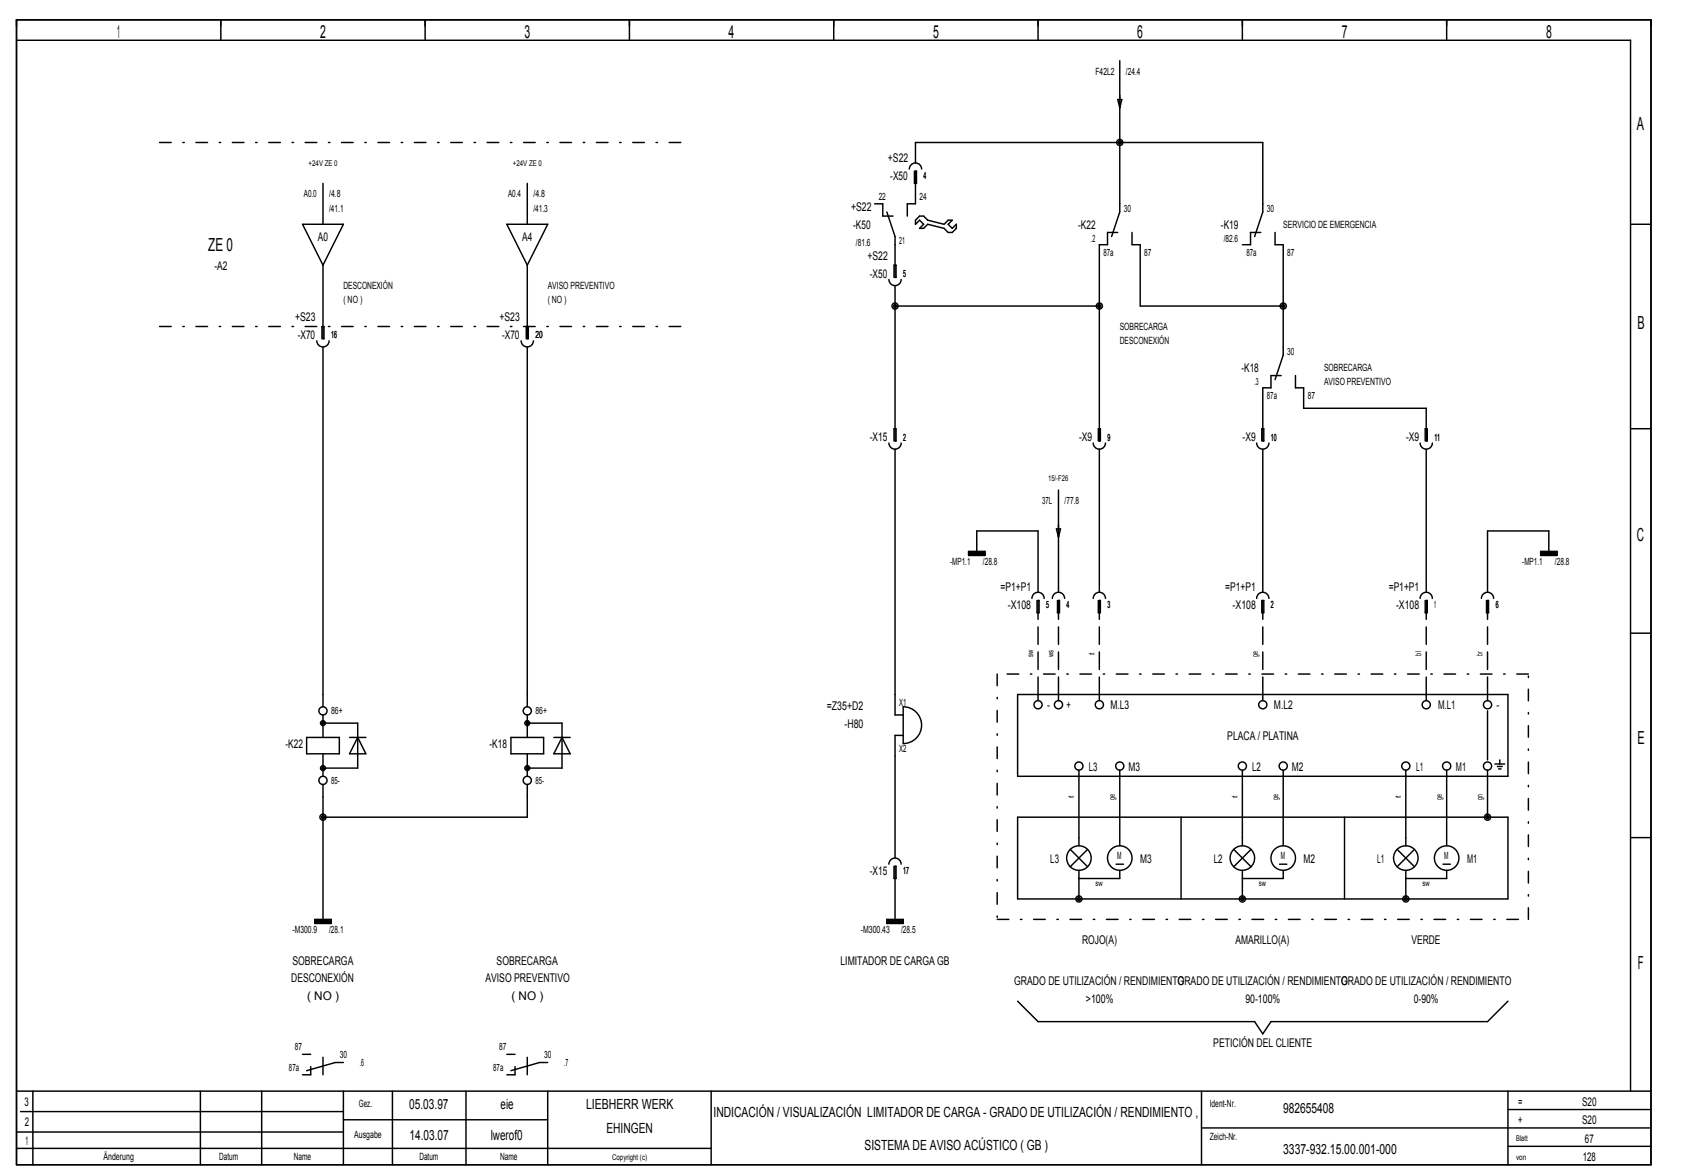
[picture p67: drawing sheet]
<svg xmlns="http://www.w3.org/2000/svg" width="408mm" height="284mm" viewBox="0 0 408 284" stroke-linecap="round" stroke-linejoin="round" font-family="sans-serif">
<defs><g id="words">
<g font-size="4.4">
<text x="28.4" y="9.3">1</text>
<text x="77.5" y="9.3">2</text>
<text x="127.1" y="9.3">3</text>
<text x="176.5" y="9.3">4</text>
<text x="226.1" y="9.3">5</text>
<text x="275.5" y="9.3">6</text>
<text x="325.1" y="9.3">7</text>
<text x="374.6" y="9.3">8</text>
<text x="396.6" y="31.6">A</text>
<text x="50.4" y="60.8">ZE 0</text>
<text x="396.7" y="79.6">B</text>
<text x="396.6" y="131.1">C</text>
<text x="396.7" y="180.1">E</text>
<text x="396.8" y="234.5">F</text>
</g>
<g font-size="3.4">
<text x="99.2" y="268.5">05.03.97</text>
<text x="121.3" y="268.5">eie</text>
<text x="142" y="268.5">LIEBHERR WERK</text>
<text x="310.9" y="269.5">982655408</text>
<text x="99.2" y="275.9">14.03.07</text>
<text x="118.9" y="275.9">lwerof0</text>
<text x="146.9" y="274.4">EHINGEN</text>
<text x="172.9" y="270.4">INDICACIÓN / VISUALIZACIÓN LIMITADOR DE CARGA ­ GRADO DE UTILIZACIÓN / RENDIMIENTO ,</text>
<text x="209.4" y="278.4">SISTEMA DE AVISO ACÚSTICO ( GB )</text>
<text x="310.9" y="279.4">3337­932.15.00.001­000</text>
</g>
<g font-size="2.9">
<text x="215.1" y="39.2">+S22</text>
<text x="215.7" y="43.5">­X50</text>
<text x="206.2" y="51.1">+S22</text>
<text x="77" y="58.4">A0</text>
<text x="126.5" y="58.4">A4</text>
<text x="206.7" y="55.4">­K50</text>
<text x="261.2" y="55.4">­K22</text>
<text x="295.8" y="55.4">­K19</text>
<text x="52" y="65.3">­A2</text>
<text x="210.2" y="62.9">+S22</text>
<text x="210.7" y="67.3">­X50</text>
<text x="71.5" y="77.8">+S23</text>
<text x="121" y="77.8">+S23</text>
<text x="72.1" y="82.1">­X70</text>
<text x="121.6" y="82.1">­X70</text>
<text x="300.8" y="90">­K18</text>
<text x="210.7" y="106.9">­X15</text>
<text x="261.5" y="106.9">­X9</text>
<text x="301.1" y="106.9">­X9</text>
<text x="340.7" y="106.9">­X9</text>
<text x="242.4" y="143.1">=P1+P1</text>
<text x="296.9" y="143.1">=P1+P1</text>
<text x="336.5" y="143.1">=P1+P1</text>
<text x="244.2" y="147.5">­X108</text>
<text x="298.6" y="147.5">­X108</text>
<text x="338.2" y="147.5">­X108</text>
<text x="200.3" y="171.8">=Z35+D2</text>
<text x="253.7" y="171.7">­</text>
<text x="258.4" y="171.7">+</text>
<text x="269" y="171.7">M.L3</text>
<text x="308.7" y="171.7">M.L2</text>
<text x="348.4" y="171.7">M.L1</text>
<text x="362.6" y="171.7">­</text>
<text x="204.6" y="176.2">­H80</text>
<text x="297.4" y="179.1">PLACA / PLATINA</text>
<text x="69.2" y="181.1">­K22</text>
<text x="118.6" y="181.1">­K18</text>
<text x="263.8" y="186.6">L3</text>
<text x="273.4" y="186.6">M3</text>
<text x="303.4" y="186.6">L2</text>
<text x="313" y="186.6">M2</text>
<text x="343.1" y="186.6">L1</text>
<text x="352.8" y="186.6">M1</text>
<text x="254.5" y="208.8">L3</text>
<text x="276.3" y="208.8">M3</text>
<text x="294.1" y="208.8">L2</text>
<text x="315.8" y="208.8">M2</text>
<text x="333.7" y="208.8">L1</text>
<text x="355.5" y="208.8">M1</text>
<text x="210.7" y="211.8">­X15</text>
<text x="70.8" y="233.6">SOBRECARGA</text>
<text x="120.3" y="233.6">SOBRECARGA</text>
<text x="203.6" y="233.6">LIMITADOR DE CARGA GB</text>
<text x="262.2" y="228.6">ROJO(A)</text>
<text x="299.3" y="228.6">AMARILLO(A)</text>
<text x="342" y="228.6">VERDE</text>
<text x="70.6" y="237.8">DESCONEXIÓN</text>
<text x="117.6" y="237.8">AVISO PREVENTIVO</text>
<text x="245.7" y="238.5">GRADO DE UTILIZACIÓN / RENDIMIENTO</text>
<text x="285.3" y="238.5">GRADO DE UTILIZACIÓN / RENDIMIENTO</text>
<text x="324.9" y="238.5">GRADO DE UTILIZACIÓN / RENDIMIENTO</text>
<text x="74.4" y="242">( NO )</text>
<text x="123.9" y="242">( NO )</text>
<text x="263.1" y="242.8">&gt;100%</text>
<text x="301.7" y="242.8">90­100%</text>
<text x="342.5" y="242.8">0­90%</text>
<text x="294" y="253.4">PETICIÓN DEL CLIENTE</text>
<text x="5.9" y="267.8">3</text>
<text x="367.8" y="267.8">=</text>
<text x="383.3" y="267.8">S20</text>
<text x="6" y="272.7">2</text>
<text x="367.8" y="272.2">+</text>
<text x="383.3" y="272.2">S20</text>
<text x="6.2" y="277.2">1</text>
<text x="383.5" y="281.1">128</text>
<text x="384" y="276.7">67</text>
</g>
<g font-size="2.4">
<text x="265.4" y="18.1">F42L2</text>
<text x="272.8" y="18.1">/24.4</text>
<text x="73.6" y="47.8">A0.0</text>
<text x="79.7" y="47.8">/4.8</text>
<text x="123.1" y="47.8">A0.4</text>
<text x="129.2" y="47.8">/4.8</text>
<text x="223.8" y="43.3">4</text>
<text x="79.7" y="51.2">/41.1</text>
<text x="129.2" y="51.2">/41.3</text>
<text x="212.9" y="48.3">22</text>
<text x="222.8" y="48.3">24</text>
<text x="272.3" y="51.2">30</text>
<text x="306.9" y="51.2">30</text>
<text x="207.4" y="59.5">/81.6</text>
<text x="217.8" y="59.1">21</text>
<text x="264.3" y="58.6">.2</text>
<text x="296.5" y="58.6">/82.6</text>
<text x="310.9" y="55.2">SERVICIO DE EMERGENCIA</text>
<text x="267.3" y="62">87a</text>
<text x="277.2" y="62">87</text>
<text x="302" y="62">87a</text>
<text x="311.9" y="62">87</text>
<text x="83.2" y="70">DESCONEXIÓN</text>
<text x="132.7" y="70">AVISO PREVENTIVO</text>
<text x="218.8" y="67.1">5</text>
<text x="83.2" y="73.4">( NO )</text>
<text x="132.7" y="73.4">( NO )</text>
<text x="80.2" y="81.9">16</text>
<text x="129.7" y="81.9">20</text>
<text x="271.3" y="79.9">SOBRECARGA</text>
<text x="271.3" y="83.3">DESCONEXIÓN</text>
<text x="311.9" y="85.9">30</text>
<text x="320.8" y="89.8">SOBRECARGA</text>
<text x="303.9" y="93.3">.3</text>
<text x="320.8" y="93.2">AVISO PREVENTIVO</text>
<text x="306.9" y="96.7">87a</text>
<text x="316.8" y="96.7">87</text>
<text x="218.8" y="106.7">2</text>
<text x="268.3" y="106.7">9</text>
<text x="307.9" y="106.7">10</text>
<text x="347.5" y="106.7">11</text>
<text x="252.5" y="122">37L</text>
<text x="257.9" y="122">/77.8</text>
<text x="230.2" y="136.9">­MP1.1</text>
<text x="238.1" y="136.9">/28.8</text>
<text x="368.8" y="136.9">­MP1.1</text>
<text x="376.7" y="136.9">/28.8</text>
<text x="253.5" y="147.2">5</text>
<text x="258.4" y="147.2">4</text>
<text x="268.3" y="147.2">3</text>
<text x="307.9" y="147.2">2</text>
<text x="347.5" y="147.2">1</text>
<text x="362.4" y="147.2">6</text>
<text x="80.2" y="173">86+</text>
<text x="129.7" y="173">86+</text>
<text x="217.8" y="170.9">X1</text>
<text x="217.8" y="182">X2</text>
<text x="80.2" y="189.8">85­</text>
<text x="129.7" y="189.8">85­</text>
<text x="270.7" y="208.1">M</text>
<text x="310.3" y="208.1">M</text>
<text x="349.9" y="208.1">M</text>
<text x="218.8" y="211.6">17</text>
<text x="70.9" y="226">­M300.9</text>
<text x="79.7" y="226">/28.1</text>
<text x="208.6" y="226">­M300.43</text>
<text x="218.3" y="226">/28.5</text>
<text x="71.5" y="254.2">87</text>
<text x="82.3" y="256.2">30</text>
<text x="121" y="254.2">87</text>
<text x="131.8" y="256.2">30</text>
<text x="70" y="259.2">87a</text>
<text x="87.2" y="258.1">.6</text>
<text x="119.5" y="259.2">87a</text>
<text x="136.7" y="258.1">.7</text>
<text x="87" y="268">Gez.</text>
<text x="293.1" y="268">Ident­Nr.</text>
<text x="85.8" y="275.5">Ausgabe</text>
<text x="293.1" y="275.9">Zeich­Nr.</text>
<text x="25.1" y="280.9">Änderung</text>
<text x="53.1" y="280.9">Datum</text>
<text x="71.2" y="280.9">Name</text>
<text x="101.6" y="280.9">Datum</text>
<text x="121.2" y="280.9">Name</text>
</g>
<g font-size="1.9">
<text x="74.8" y="40.2">+24V ZE 0</text>
<text x="124.3" y="40.2">+24V ZE 0</text>
<text x="253.9" y="116.5">15/­F26</text>
<text x="250.3" y="159.2" transform="rotate(-90 250.3 159.2)">sw</text>
<text x="255.3" y="159.2" transform="rotate(-90 255.3 159.2)">ws</text>
<text x="265.2" y="158.6" transform="rotate(-90 265.2 158.6)">rt</text>
<text x="304.8" y="159" transform="rotate(-90 304.8 159)">ge</text>
<text x="344.4" y="158.7" transform="rotate(-90 344.4 158.7)">bl</text>
<text x="359.2" y="158.9" transform="rotate(-90 359.2 158.9)">br</text>
<text x="260.2" y="193.3" transform="rotate(-90 260.2 193.3)">rt</text>
<text x="270.1" y="193.6" transform="rotate(-90 270.1 193.6)">ge</text>
<text x="299.8" y="193.3" transform="rotate(-90 299.8 193.3)">rt</text>
<text x="309.7" y="193.6" transform="rotate(-90 309.7 193.6)">ge</text>
<text x="339.4" y="193.3" transform="rotate(-90 339.4 193.3)">rt</text>
<text x="349.3" y="193.6" transform="rotate(-90 349.3 193.6)">ge</text>
<text x="359.2" y="193.6" transform="rotate(-90 359.2 193.6)">gn</text>
<text x="265.4" y="214.5">sw</text>
<text x="305" y="214.5">sw</text>
<text x="344.6" y="214.5">sw</text>
<text x="148.3" y="280.8">Copyright (c)</text>
<text x="367.3" y="280.8">von</text>
<text x="367.3" y="276.4">Blatt</text>
</g>
</g></defs>
<g fill="none" stroke="#000" stroke-width=".35">
<path d="M4 4.8h396v277.2h-396zM4 9.7h391.1v254.5M53.5 4.8v4.9M103 4.8v4.9M152.5 4.8v4.9M202 4.8v4.9M251.5 4.8v4.9M271.3 14.7v36.6l-2 6M301 4.8v4.9M350.5 4.8v4.9M221.8 39.4v-4.9h84.1v16.8l-1.9 6M270.8 24.1h1l-.5 2z"/>
<path d="M73.3 54.3h9.9l-5 9.9zM78.2 44.4v9.9M122.8 54.3h9.9l-4.9 9.9zM127.8 44.4v9.9M211.9 49.3h2v3h2.5M214.9 51.3l1.9 6v9.9h.3v-3h-.5v3M220.3 40.9a1.48 1.48 0 0 1 1.5-1.5 1.48 1.48 0 0 1 1.5 1.5M221.6 41.4v3h.4v-3h-.2v7.9h-2v3M222.8 52.3h1l1 1 3.9 1 1-1h1l-1 1 1 1 1-1v1l-1 1h-1l-1-1-3.9-1-1 1h-1l1-1-1-1-1 1v-1zM270.8 56.3h-2.5v2.9h-2v47.6h.3v-3h-.5v3M274.3 56.3v2.9h2v14.9h34.6M305.5 56.3h-2.5v2.9h-2"/>
<path d="M308.9 56.3v2.9h2v26.8l-2 5.9M395.1 54.3h4.9M78.2 64.2v17.8h.3v-3h-.5v3M127.8 64.2v17.8h.2v-3h-.5v3M215.4 67.7a1.48 1.48 0 0 0 1.5 1.4 1.48 1.48 0 0 0 1.4-1.4M216.8 69.1v37.7h.3v-3h-.5v3M216.8 74.1h49.5M76.8 82.5a1.49 1.49 0 0 0 1.5 1.5 1.49 1.49 0 0 0 1.4-1.5M78.2 84v87.1M126.3 82.5a1.48 1.48 0 0 0 1.4 1.5 1.48 1.48 0 0 0 1.5-1.5M127.8 84v87.1M310.4 90.9h-2.5v3h-2v12.9h.3v-3h-.5v3"/>
<path d="M313.9 90.9v3h1.9v4.9h29.7v8h.3v-3h-.5v3M215.4 107.3a1.48 1.48 0 0 0 1.5 1.4 1.48 1.48 0 0 0 1.4-1.4M216.8 108.7v64.4h2M256.5 118.6v24.8M264.9 107.3a1.48 1.48 0 0 0 1.4 1.4 1.48 1.48 0 0 0 1.5-1.4M266.3 108.7v34.7M304.5 107.3a1.48 1.48 0 0 0 1.5 1.4 1.48 1.48 0 0 0 1.4-1.4M305.9 108.7v34.7M344.1 107.3a1.48 1.48 0 0 0 1.5 1.4 1.48 1.48 0 0 0 1.4-1.4M345.5 108.7v34.7M395.1 103.8h4.9M234.7 133.5h3.9v1h-3.9z"/>
<path d="M234.7 134.4h3.9M234.7 134.3h3.9M234.7 134.2h3.9M234.7 134.1h3.9M234.7 134h3.9M234.7 133.9h3.9M234.7 133.8h3.9M234.7 133.7h3.9M234.7 133.6h3.9M236.7 133.5v-5h14.8v14.9M256 128.1h.9l-.4 1.9zM373.3 133.5h3.9v1h-3.9z"/>
<path d="M373.3 134.4h3.9M373.3 134.3h3.9M373.3 134.2h3.9M373.3 134.1h3.9M373.3 134h3.9M373.3 133.9h3.9M373.3 133.8h3.9M373.3 133.7h3.9M373.3 133.6h3.9M375.3 133.5v-5h-14.9v14.9M250 144.9a1.48 1.48 0 0 1 1.5-1.5 1.48 1.48 0 0 1 1.5 1.5M251.3 145.4v2.9h.4v-2.9h-.2v2.9"/>
<path d="M255 144.9a1.48 1.48 0 0 1 1.4-1.5 1.48 1.48 0 0 1 1.5 1.5M256.2 145.4v2.9h.5v-2.9h-.2v2.9M264.9 144.9a1.48 1.48 0 0 1 1.4-1.5 1.48 1.48 0 0 1 1.5 1.5M266.1 145.4v2.9h.5v-2.9h-.3v2.9M304.5 144.9a1.48 1.48 0 0 1 1.5-1.5 1.48 1.48 0 0 1 1.4 1.5M305.7 145.4v2.9h.5v-2.9h-.3v2.9M344.1 144.9a1.48 1.48 0 0 1 1.5-1.5 1.48 1.48 0 0 1 1.4 1.5M345.3 145.4v2.9h.5v-2.9h-.3v2.9M358.9 144.9a1.48 1.48 0 0 1 1.5-1.5 1.48 1.48 0 0 1 1.5 1.5M360.2 145.4v2.9h.4v-2.9h-.2v2.9M395.1 153.3h4.9M74.3 178.5h7.9v4h-7.9z"/>
<path d="M78.2 173.1v5.4M78.2 175.1h8.5v10.9h-8.5M84.7 178.5h3.9M86.7 178.5l1.9 4h-3.9zM123.8 178.5h7.9v4h-7.9zM127.8 175.1h8.4v10.9h-8.4M127.8 173.1v5.4M134.2 178.5h3.9M136.2 178.5l1.9 4h-3.9zM218.8 171.1a4.5 4.5 0 0 1 4.5 4.5 4.5 4.5 0 0 1-4.5 4.4zM218.8 178h-2v29.7M246.6 168.1h118.8v19.8h-118.8z"/>
<path d="M251.5 168.1v1.5M256.5 168.1v1.5M266.3 168.1v1.5M305.9 168.1v1.5M345.5 168.1v1.5M360.4 168.1v1.5M360.4 172.1v11.9M78.2 182.5v5.4M78.2 189.9v32.7M127.8 182.5v5.4M127.8 189.9v7.9h-49.6M246.6 197.8h118.8v19.8h-118.8z"/>
<path d="M261.4 186.5v18.3M271.3 186.5v18.3M286.2 197.8v19.8M301 186.5v18.3M310.9 186.5v18.3M325.7 197.8v19.8M340.6 186.5v18.3M350.5 186.5v18.3M360.4 186.5v11.3M362.2 185h2.4M362.8 185.6h1.2M363.1 186.2h.6"/>
<path d="M363.4 184v1M215.4 209.2a1.48 1.48 0 0 1 1.5-1.5 1.48 1.48 0 0 1 1.4 1.5M216.6 209.7v3h.5v-3h-.3v12.9M259.3 205.7l4.2 4.1M261.4 210.7v6.9M263.5 205.7l-4.2 4.1M270.4 209.2h1.8M271.3 210.7v2h-9.9M298.9 205.7l4.2 4.1M301 210.7v6.9M303.1 205.7l-4.2 4.1M310 209.2h1.8"/>
<path d="M310.9 210.7v2h-9.9M338.5 205.7l4.2 4.1M340.6 210.7v6.9M342.7 205.7l-4.2 4.1M349.6 209.2h1.8M350.5 210.7v2h-9.9M395.1 202.8h4.9M76.3 222.6h3.9v1h-3.9zM76.3 223.5h3.9M76.3 223.4h3.9M76.3 223.3h3.9M76.3 223.2h3.9"/>
<path d="M76.3 223.1h3.9M76.3 223h3.9M76.3 222.9h3.9M76.3 222.8h3.9M76.3 222.7h3.9M214.9 222.6h3.9v1h-3.9zM214.9 223.5h3.9M214.9 223.4h3.9M214.9 223.3h3.9M214.9 223.2h3.9M214.9 223.1h3.9M214.9 223h3.9"/>
<path d="M214.9 222.9h3.9M214.9 222.8h3.9M214.9 222.7h3.9M73.3 255.3h2M75.3 258.2v2h-2M83.2 257.2h-2l-6.9 2M122.8 255.3h2M124.8 258.2v2h-2M132.7 257.2h-2l-6.9 2M246.6 242.4l4.9 4.9h52.5l1.9 3 2-3h52.5l5-4.9M4 278h168.3M4 274.1h79.2"/>
<path d="M4 264.2h396M5 269.1h78.2M8 264.2v17.8M48.5 264.2v17.8M63.4 264.2v17.8M83.2 264.2v17.8M83.2 271.1h49.5M95.1 264.2v17.8M112.9 264.2v17.8M132.7 264.2v17.8M172.3 264.2v17.8M291.1 264.2v17.8"/>
<path d="M291.1 273.1h108.9M365.4 264.2v17.8M365.4 277.5h34.6M365.4 268.6h34.6"/>
<circle cx="271.3" cy="34.5" r=".37"/>
<circle cx="271.3" cy="34.5" r=".74"/>
<circle cx="216.8" cy="74.1" r=".74"/>
<circle cx="216.8" cy="74.1" r=".37"/>
<circle cx="266.3" cy="74.1" r=".74"/>
<circle cx="266.3" cy="74.1" r=".37"/>
<circle cx="310.9" cy="74.1" r=".74"/>
<circle cx="310.9" cy="74.1" r=".37"/>
<circle cx="78.2" cy="172.1" r=".99"/>
<circle cx="78.2" cy="175.1" r=".59"/>
<circle cx="78.2" cy="175.1" r=".3"/>
<circle cx="127.7" cy="172.1" r=".99"/>
<circle cx="127.7" cy="175.1" r=".59"/>
<circle cx="127.7" cy="175.1" r=".3"/>
<circle cx="251.5" cy="170.6" r=".99"/>
<circle cx="256.4" cy="170.6" r=".99"/>
<circle cx="266.3" cy="170.6" r=".99"/>
<circle cx="305.9" cy="170.6" r=".99"/>
<circle cx="345.5" cy="170.6" r=".99"/>
<circle cx="360.4" cy="170.6" r=".99"/>
<circle cx="78.2" cy="188.9" r=".99"/>
<circle cx="78.2" cy="197.8" r=".74"/>
<circle cx="78.2" cy="186" r=".59"/>
<circle cx="78.2" cy="186" r=".3"/>
<circle cx="78.2" cy="197.8" r=".37"/>
<circle cx="127.7" cy="188.9" r=".99"/>
<circle cx="127.7" cy="186" r=".3"/>
<circle cx="127.7" cy="186" r=".59"/>
<circle cx="261.4" cy="185.5" r=".99"/>
<circle cx="271.3" cy="185.5" r=".99"/>
<circle cx="301" cy="185.5" r=".99"/>
<circle cx="310.9" cy="185.5" r=".99"/>
<circle cx="340.6" cy="185.5" r=".99"/>
<circle cx="350.5" cy="185.5" r=".99"/>
<circle cx="360.4" cy="185.5" r=".99"/>
<circle cx="360.4" cy="197.8" r=".74"/>
<circle cx="360.4" cy="197.8" r=".37"/>
<circle cx="261.4" cy="207.7" r="2.97"/>
<circle cx="261.4" cy="217.6" r=".37"/>
<circle cx="261.4" cy="217.6" r=".74"/>
<circle cx="271.3" cy="207.7" r="2.97"/>
<circle cx="301" cy="207.7" r="2.97"/>
<circle cx="301" cy="217.6" r=".74"/>
<circle cx="301" cy="217.6" r=".37"/>
<circle cx="310.9" cy="207.7" r="2.97"/>
<circle cx="340.6" cy="207.7" r="2.97"/>
<circle cx="340.6" cy="217.6" r=".74"/>
<circle cx="340.6" cy="217.6" r=".37"/>
<circle cx="350.5" cy="207.7" r="2.97"/>
</g>
<path d="M251.5 168.1v-19.8M256.5 168.1v-19.8M266.3 168.1v-19.8M305.9 168.1v-19.8M345.5 168.1v-19.8M360.4 168.1v-19.8M78.2 260.2v-5.9M127.8 260.2v-5.9" fill="none" stroke="#000" stroke-width=".35" stroke-dasharray="4.2 1.8"/>
<path d="M38.7 34.5h128.7M38.7 79h128.7M241.6 163.2v59.4M370.3 163.2h-128.7M241.6 222.6h128.7M370.3 222.6v-59.4" fill="none" stroke="#000" stroke-width=".35" stroke-dasharray="2.8 2.8 .4 2.8"/>
<use href="#words"/>
</svg>
